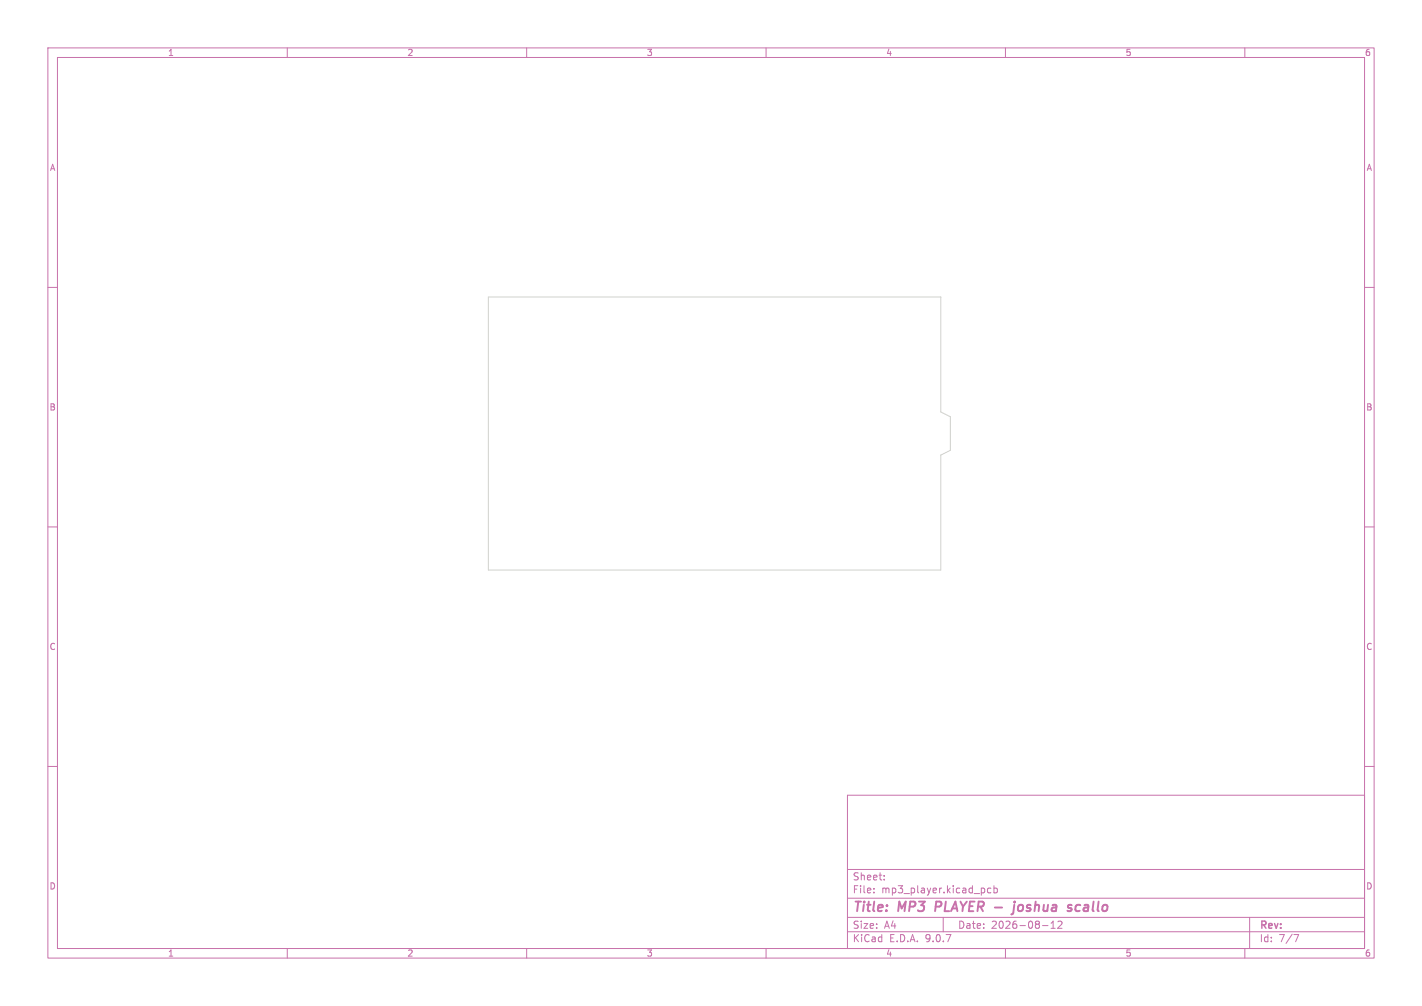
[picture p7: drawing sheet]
<svg xmlns="http://www.w3.org/2000/svg" width="297mm" height="210mm" viewBox="0 0 297 210" stroke-linecap="round" stroke-linejoin="round" font-family="sans-serif">
<defs><g id="words">
<g font-size="2.8" fill="#c872ab">
<text x="178" y="190.9">Title:</text>
<text x="187.7" y="190.9">MP3</text>
<text x="196.2" y="190.9">PLAYER -</text>
<text x="214.2" y="190.9">joshua</text>
<text x="226.3" y="190.9">scallo</text>
</g>
<g font-size="2.1" fill="#c872ab">
<text x="178" y="184">Sheet:</text>
<text x="178" y="186.7">File:</text>
<text x="184.1" y="186.7">mp3_player.kicad_pcb</text>
<text x="178" y="196.9">KiCad</text>
<text x="178" y="194.1">Size:</text>
<text x="184.7" y="194.1">A4</text>
<text x="185.7" y="196.9">E.D.A.</text>
<text x="193.3" y="196.9">9.0.7</text>
<text x="200" y="194.1">Date:</text>
<text x="207" y="194.1">2026-08-12</text>
<text x="263" y="194.3">Rev:</text>
<text x="263" y="196.9">Id:</text>
<text x="267.1" y="196.9">7/7</text>
</g>
<g font-size="1.8" fill="#c872ab">
<text x="35" y="11.9">1</text>
<text x="85" y="11.9">2</text>
<text x="135" y="11.9">3</text>
<text x="185" y="11.9">4</text>
<text x="235" y="11.9">5</text>
<text x="285" y="11.9">6</text>
<text x="10.3" y="35.9">A</text>
<text x="285.4" y="35.9">A</text>
<text x="10.3" y="85.9">B</text>
<text x="285.3" y="85.9">B</text>
<text x="10.3" y="135.9">C</text>
<text x="285.3" y="135.9">C</text>
<text x="10.3" y="185.9">D</text>
<text x="285.3" y="185.9">D</text>
<text x="35" y="199.9">1</text>
<text x="85" y="199.9">2</text>
<text x="135" y="199.9">3</text>
<text x="185" y="199.9">4</text>
<text x="235" y="199.9">5</text>
<text x="285" y="199.9">6</text>
</g>
</g></defs>
<g fill="none" stroke="#c872ab" stroke-width=".21">
<path d="M10 10h277v190h-277zM12 12h273v186h-273zM60 10v2M110 10v2M160 10v2M210 10v2M260 10v2M10 60h2M285 60h2M10 110h2M285 110h2M10 160h2"/>
<path d="M177 166h108v32h-108zM285 160h2M60 198v2M110 198v2M160 198v2M177 194.5h108M177 191.5h108M177 187.5h108M177 181.5h108M182.5 186.3v.1M182.5 185.5v.1M184.7 183.6v.1"/>
<path d="M184.7 182.8v.1M197 191.5v3M205.6 185.5v.8M207 185.5l-.5-.1-.3 .3 .2 .6h.6M207.6 185.5l.4-.1 .3 .3-.1 .6h-.6M207.6 184.9v1.5M210 198v2M217.7 193.2h1.2M219.5 193.8h.9M219.5 192.7l.5-.4v1.5M221.7 192.4v.5l-.8 .9h.9M260 198v2"/>
<path d="M261 191.5v6.5M270.2 195.1h1l-.6 1.5"/>
</g>
<path d="M195.6 188.2l-.3 2M211.8 188.9l-.2 1.7-.3 .3M211.9 188.2v.2M213.1 188.9l-.4 .4-.1 .5 .1 .3 .5 .1M225.6 189a.66 .66 0 0 0-.9 .3l-.1 .5 .1 .3h.8" fill="none" stroke="#c872ab" stroke-width=".4"/>
<path d="M102 62h94.5v24l2 1v7l-2 1v24h-94.5z" fill="none" stroke="#d0d2cd" stroke-width=".21"/>
<use href="#words"/>
</svg>
